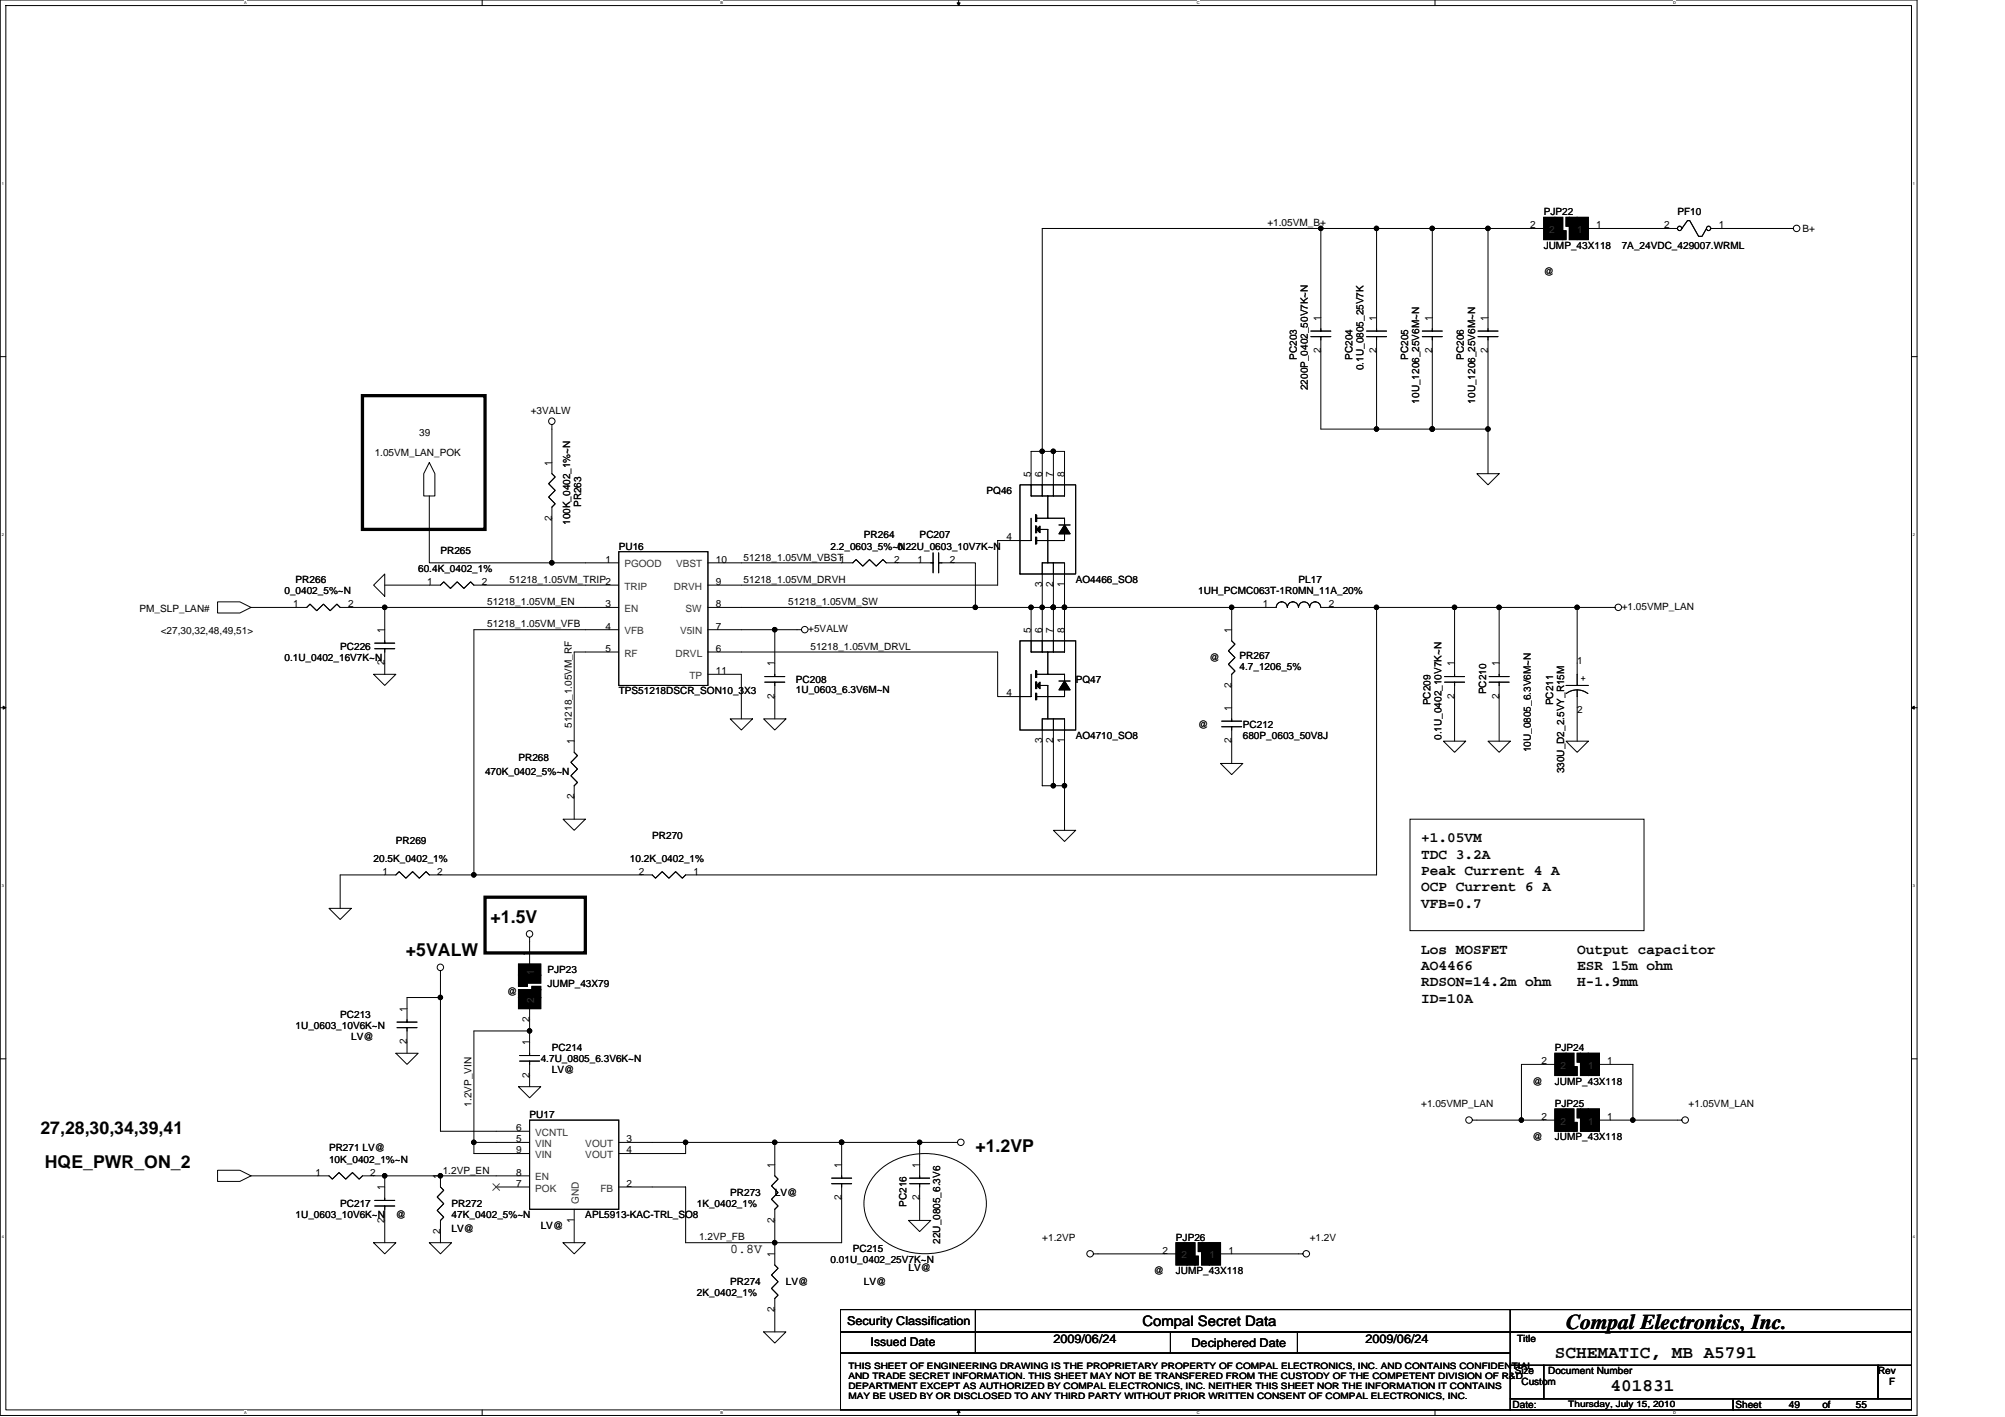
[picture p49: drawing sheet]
<svg xmlns="http://www.w3.org/2000/svg" width="297mm" height="210mm" viewBox="0 0 297 210" stroke-linecap="round" stroke-linejoin="round" font-family="sans-serif">
<defs><g id="words">
<text font-size="3.1" x="232" y="196.8">Compal Electronics, Inc.</text>
<g font-size="2.6">
<text x="72.7" y="136.7">+1.5V</text>
<text x="60.1" y="141.6">+5VALW</text>
<text x="6" y="168">27,28,30,34,39,41</text>
<text x="6.6" y="173">HQE_PWR_ON_2</text>
<text x="144.5" y="170.7">+1.2VP</text>
<text x="230.4" y="201.1">SCHEMATIC, MB A5791</text>
<text x="238.6" y="206.1">401831</text>
</g>
<g font-size="2.1">
<text x="210.5" y="124.8">+1.05VM</text>
<text x="210.5" y="127.2">TDC 3.2A</text>
<text x="210.5" y="129.6">Peak Current 4 A</text>
<text x="210.5" y="132">OCP Current 6 A</text>
<text x="210.5" y="134.4">VFB=0.7</text>
<text x="210.5" y="141.3">Los MOSFET</text>
<text x="210.5" y="143.7">AO4466</text>
<text x="233.7" y="141.3">Output capacitor</text>
<text x="233.7" y="143.7">ESR 15m ohm</text>
<text x="210.5" y="146.1">RDSON=14.2m ohm</text>
<text x="210.5" y="148.5">ID=10A</text>
<text x="233.7" y="146.1">H-1.9mm</text>
<text x="169.3" y="196.4">Compal Secret Data</text>
</g>
<text font-size="2" x="108.2" y="185.7">0.8V</text>
<g font-size="1.8">
<text x="125.5" y="196.3">Security Classification</text>
<text x="129" y="199.4">Issued Date</text>
<text x="156.1" y="198.9">2009/06/24</text>
<text x="176.5" y="199.6">Deciphered Date</text>
<text x="202.3" y="198.9">2009/06/24</text>
</g>
<g font-size="1.5">
<text x="187.8" y="33.5">+1.05VM_B+</text>
<text x="226.7" y="33.8">2</text>
<text x="228.7" y="31.9">PJP22</text>
<text x="236.5" y="33.8">1</text>
<text x="246.5" y="33.8">2</text>
<text x="248.5" y="31.9">PF10</text>
<text x="254.6" y="33.8">1</text>
<text x="267" y="34.4">B+</text>
<text x="228.7" y="36.8">JUMP_43X118</text>
<text x="228.7" y="40.8">@</text>
<text x="240.3" y="36.8">7A_24VDC_429007.WRML</text>
<text x="195.7" y="47.5" transform="rotate(-90 195.7 47.5)">1</text>
<text x="203.9" y="47.5" transform="rotate(-90 203.9 47.5)">1</text>
<text x="212.2" y="47.5" transform="rotate(-90 212.2 47.5)">1</text>
<text x="220.4" y="47.5" transform="rotate(-90 220.4 47.5)">1</text>
<text x="192.1" y="53.3" transform="rotate(-90 192.1 53.3)">PC203</text>
<text x="195.7" y="52.3" transform="rotate(-90 195.7 52.3)">2</text>
<text x="200.4" y="53.3" transform="rotate(-90 200.4 53.3)">PC204</text>
<text x="203.9" y="52.3" transform="rotate(-90 203.9 52.3)">2</text>
<text x="208.6" y="53.3" transform="rotate(-90 208.6 53.3)">PC205</text>
<text x="212.2" y="52.3" transform="rotate(-90 212.2 52.3)">2</text>
<text x="216.9" y="53.3" transform="rotate(-90 216.9 53.3)">PC206</text>
<text x="220.4" y="52.3" transform="rotate(-90 220.4 52.3)">2</text>
<text x="193.8" y="57.8" transform="rotate(-90 193.8 57.8)">2200P_0402_50V7K~N</text>
<text x="202" y="54.8" transform="rotate(-90 202 54.8)">0.1U_0805_25V7K</text>
<text x="210.3" y="59.8" transform="rotate(-90 210.3 59.8)">10U_1206_25V6M~N</text>
<text x="218.5" y="59.8" transform="rotate(-90 218.5 59.8)">10U_1206_25V6M~N</text>
<text x="62.1" y="64.6">39</text>
<text x="78.6" y="61.3">+3VALW</text>
<text x="55.5" y="67.5">1.05VM_LAN_POK</text>
<text x="81.7" y="69" transform="rotate(-90 81.7 69)">1</text>
<text x="152.7" y="70.7" transform="rotate(-90 152.7 70.7)">5</text>
<text x="154.4" y="70.7" transform="rotate(-90 154.4 70.7)">6</text>
<text x="156" y="70.7" transform="rotate(-90 156 70.7)">7</text>
<text x="157.7" y="70.7" transform="rotate(-90 157.7 70.7)">8</text>
<text x="81.7" y="77.1" transform="rotate(-90 81.7 77.1)">2</text>
<text x="84.5" y="77.8" transform="rotate(-90 84.5 77.8)">100K_0402_1%~N</text>
<text x="86.1" y="75.1" transform="rotate(-90 86.1 75.1)">PR263</text>
<text x="146.2" y="73.2">PQ46</text>
<text x="65.3" y="82.1">PR265</text>
<text x="89.7" y="83.4">1</text>
<text x="91.7" y="81.4">PU16</text>
<text x="106" y="83.4">10</text>
<text x="110.2" y="83">51218_1.05VM_VBST1</text>
<text x="123" y="81.4">2.2_0603_5%~N</text>
<text x="128" y="79.8">PR264</text>
<text x="132.5" y="83.4">2</text>
<text x="132.9" y="81.4">0.22U_0603_10V7K~N</text>
<text x="135.9" y="83.4">1</text>
<text x="136.2" y="79.8">PC207</text>
<text x="140.7" y="83.4">2</text>
<text x="149.1" y="80.1">4</text>
<text x="42.1" y="88">0_0402_5%~N</text>
<text x="43.5" y="90">1</text>
<text x="43.8" y="86.4">PR266</text>
<text x="51.6" y="90">2</text>
<text x="62" y="84.7">60.4K_0402_1%</text>
<text x="63.3" y="86.7">1</text>
<text x="71.4" y="86.7">2</text>
<text x="72.2" y="89.6">51218_1.05VM_EN</text>
<text x="75.5" y="86.3">51218_1.05VM_TRIP2</text>
<text x="89.7" y="90">3</text>
<text x="106" y="86.7">9</text>
<text x="106" y="90">8</text>
<text x="110.2" y="86.3">51218_1.05VM_DRVH</text>
<text x="116.8" y="89.6">51218_1.05VM_SW</text>
<text x="154.4" y="87" transform="rotate(-90 154.4 87)">3</text>
<text x="156" y="87" transform="rotate(-90 156 87)">2</text>
<text x="157.7" y="87" transform="rotate(-90 157.7 87)">1</text>
<text x="159.4" y="86.4">AO4466_SO8</text>
<text x="177.5" y="88">1UH_PCMC063T-1R0MN_11A_20%</text>
<text x="187.1" y="90">1</text>
<text x="192.4" y="86.4">PL17</text>
<text x="196.8" y="90">2</text>
<text x="20.7" y="90.7">PM_SLP_LAN#</text>
<text x="23.8" y="94">&lt;27,30,32,48,49,51&gt;</text>
<text x="57" y="93.8" transform="rotate(-90 57 93.8)">1</text>
<text x="72.2" y="92.9">51218_1.05VM_VFB</text>
<text x="89.7" y="93.3">4</text>
<text x="106" y="93.3">7</text>
<text x="119.7" y="93.6">+5VALW</text>
<text x="152.7" y="93.8" transform="rotate(-90 152.7 93.8)">5</text>
<text x="154.4" y="93.8" transform="rotate(-90 154.4 93.8)">6</text>
<text x="156" y="93.8" transform="rotate(-90 156 93.8)">7</text>
<text x="157.7" y="93.8" transform="rotate(-90 157.7 93.8)">8</text>
<text x="182.5" y="93.8" transform="rotate(-90 182.5 93.8)">1</text>
<text x="240.3" y="90.3">+1.05VMP_LAN</text>
<text x="42.1" y="97.9">0.1U_0402_16V7K~N</text>
<text x="50.4" y="96.3">PC226</text>
<text x="57" y="98.6" transform="rotate(-90 57 98.6)">2</text>
<text x="89.7" y="96.6">5</text>
<text x="106" y="99.9">11</text>
<text x="106" y="96.6">6</text>
<text x="114.8" y="98.7" transform="rotate(-90 114.8 98.7)">1</text>
<text x="117.9" y="101.2">PC208</text>
<text x="120.1" y="96.2">51218_1.05VM_DRVL</text>
<text x="159.4" y="101.2">PQ47</text>
<text x="179.2" y="97.9">@</text>
<text x="182.5" y="101.9" transform="rotate(-90 182.5 101.9)">2</text>
<text x="183.6" y="97.6">PR267</text>
<text x="183.6" y="99.2">4.7_1206_5%</text>
<text x="215.5" y="98.7" transform="rotate(-90 215.5 98.7)">1</text>
<text x="222.1" y="98.7" transform="rotate(-90 222.1 98.7)">1</text>
<text x="233.7" y="98.4">1</text>
<text x="234.1" y="100.9">+</text>
<text x="84.7" y="107.8" transform="rotate(-90 84.7 107.8)">51218_1.05VM_RF</text>
<text x="91.7" y="102.9">TPS51218DSCR_SON10_3X3</text>
<text x="114.8" y="103.5" transform="rotate(-90 114.8 103.5)">2</text>
<text x="117.9" y="102.7">1U_0603_6.3V6M~N</text>
<text x="149.1" y="103.2">4</text>
<text x="177.5" y="107.8">@</text>
<text x="182.5" y="105.3" transform="rotate(-90 182.5 105.3)">1</text>
<text x="184.1" y="107.8">PC212</text>
<text x="211.9" y="104.5" transform="rotate(-90 211.9 104.5)">PC209</text>
<text x="215.5" y="103.5" transform="rotate(-90 215.5 103.5)">2</text>
<text x="220.2" y="102.8" transform="rotate(-90 220.2 102.8)">PC210</text>
<text x="222.1" y="103.5" transform="rotate(-90 222.1 103.5)">2</text>
<text x="230.1" y="104.5" transform="rotate(-90 230.1 104.5)">PC211</text>
<text x="233.7" y="105.7">2</text>
<text x="76.8" y="112.8">PR268</text>
<text x="85" y="110.3" transform="rotate(-90 85 110.3)">1</text>
<text x="154.4" y="110.1" transform="rotate(-90 154.4 110.1)">3</text>
<text x="156" y="110.1" transform="rotate(-90 156 110.1)">2</text>
<text x="157.7" y="110.1" transform="rotate(-90 157.7 110.1)">1</text>
<text x="159.4" y="109.5">AO4710_SO8</text>
<text x="182.5" y="110.1" transform="rotate(-90 182.5 110.1)">2</text>
<text x="184.1" y="109.5">680P_0603_50V8J</text>
<text x="213.6" y="109.6" transform="rotate(-90 213.6 109.6)">0.1U_0402_10V7K~N</text>
<text x="226.8" y="111.4" transform="rotate(-90 226.8 111.4)">10U_0805_6.3V6M~N</text>
<text x="71.9" y="114.8">470K_0402_5%~N</text>
<text x="85" y="118.4" transform="rotate(-90 85 118.4)">2</text>
<text x="231.7" y="114.6" transform="rotate(-90 231.7 114.6)">330U_D2_2.5VY_R15M</text>
<text x="58.6" y="125">PR269</text>
<text x="96.6" y="124.3">PR270</text>
<text x="55.3" y="127.6">20.5K_0402_1%</text>
<text x="56.7" y="129.6">1</text>
<text x="64.8" y="129.6">2</text>
<text x="93.3" y="127.6">10.2K_0402_1%</text>
<text x="94.6" y="129.6">2</text>
<text x="102.7" y="129.6">1</text>
<text x="78.4" y="141.6" transform="rotate(-90 78.4 141.6)">1</text>
<text x="60.3" y="149.9" transform="rotate(-90 60.3 149.9)">1</text>
<text x="75.2" y="147.4">@</text>
<text x="81.1" y="144.1">PJP23</text>
<text x="81.1" y="146.1">JUMP_43X79</text>
<text x="43.8" y="152.4">1U_0603_10V6K~N</text>
<text x="50.4" y="150.7">PC213</text>
<text x="52" y="154.1">LV@</text>
<text x="60.3" y="154.7" transform="rotate(-90 60.3 154.7)">2</text>
<text x="78.4" y="151.4" transform="rotate(-90 78.4 151.4)">2</text>
<text x="78.4" y="154.9" transform="rotate(-90 78.4 154.9)">1</text>
<text x="81.8" y="155.7">PC214</text>
<text x="230.4" y="155.7">PJP24</text>
<text x="78.4" y="159.7" transform="rotate(-90 78.4 159.7)">2</text>
<text x="80.1" y="157.4">4.7U_0805_6.3V6K~N</text>
<text x="81.8" y="159">LV@</text>
<text x="227.1" y="160.7">@</text>
<text x="228.4" y="157.6">2</text>
<text x="230.4" y="160.7">JUMP_43X118</text>
<text x="238.1" y="157.6">1</text>
<text x="69.9" y="163.9" transform="rotate(-90 69.9 163.9)">1.2VP_VIN</text>
<text x="76.5" y="167.6">6</text>
<text x="78.5" y="165.6">PU17</text>
<text x="210.5" y="164">+1.05VMP_LAN</text>
<text x="228.4" y="165.9">2</text>
<text x="230.4" y="164">PJP25</text>
<text x="238.1" y="165.9">1</text>
<text x="250.2" y="164">+1.05VM_LAN</text>
<text x="48.7" y="170.6">PR271 LV@</text>
<text x="48.7" y="172.2">10K_0402_1%~N</text>
<text x="65.6" y="173.8">1.2VP_EN</text>
<text x="76.5" y="170.9">9</text>
<text x="76.5" y="169.2">5</text>
<text x="92.8" y="170.9">4</text>
<text x="92.8" y="169.2">3</text>
<text x="114.8" y="173" transform="rotate(-90 114.8 173)">1</text>
<text x="124.7" y="173" transform="rotate(-90 124.7 173)">1</text>
<text x="136.2" y="173" transform="rotate(-90 136.2 173)">1</text>
<text x="227.1" y="168.9">@</text>
<text x="230.4" y="168.9">JUMP_43X118</text>
<text x="46.8" y="174.2">1</text>
<text x="50.4" y="178.8">PC217</text>
<text x="54.9" y="174.2">2</text>
<text x="57" y="176.3" transform="rotate(-90 57 176.3)">1</text>
<text x="65.2" y="174.7" transform="rotate(-90 65.2 174.7)">1</text>
<text x="66.9" y="178.8">PR272</text>
<text x="76.5" y="174.2">8</text>
<text x="76.5" y="175.8">7</text>
<text x="92.8" y="175.8">2</text>
<text x="103.2" y="178.8">1K_0402_1%</text>
<text x="108.2" y="177.2">PR273</text>
<text x="114.8" y="177.2">LV@</text>
<text x="124.7" y="177.8" transform="rotate(-90 124.7 177.8)">2</text>
<text x="134.3" y="178.8" transform="rotate(-90 134.3 178.8)">PC216</text>
<text x="136.2" y="177.8" transform="rotate(-90 136.2 177.8)">2</text>
<text x="43.8" y="180.5">1U_0603_10V6K~N</text>
<text x="57" y="181.1" transform="rotate(-90 57 181.1)">2</text>
<text x="58.6" y="180.5">@</text>
<text x="65.2" y="182.8" transform="rotate(-90 65.2 182.8)">2</text>
<text x="66.9" y="180.5">47K_0402_5%~N</text>
<text x="66.9" y="182.5">LV@</text>
<text x="80.1" y="182.1">LV@</text>
<text x="85" y="181.1" transform="rotate(-90 85 181.1)">1</text>
<text x="86.7" y="180.5">APL5913-KAC-TRL_SO8</text>
<text x="103.6" y="183.7">1.2VP_FB</text>
<text x="114.8" y="181.1" transform="rotate(-90 114.8 181.1)">2</text>
<text x="126.3" y="185.4">PC215</text>
<text x="139.3" y="184.3" transform="rotate(-90 139.3 184.3)">22U_0805_6.3V6</text>
<text x="154.4" y="183.8">+1.2VP</text>
<text x="172.2" y="185.7">2</text>
<text x="174.2" y="183.8">PJP26</text>
<text x="182" y="185.7">1</text>
<text x="194" y="183.8">+1.2V</text>
<text x="108.2" y="190.4">PR274</text>
<text x="114.8" y="186.2" transform="rotate(-90 114.8 186.2)">1</text>
<text x="116.4" y="190.4">LV@</text>
<text x="123" y="187.1">0.01U_0402_25V7K~N</text>
<text x="128" y="190.4">LV@</text>
<text x="134.6" y="188.2">LV@</text>
<text x="170.9" y="188.7">@</text>
<text x="174.2" y="188.7">JUMP_43X118</text>
<text x="103.2" y="192">2K_0402_1%</text>
<text x="114.8" y="194.3" transform="rotate(-90 114.8 194.3)">2</text>
<text x="224.4" y="203.6">Size</text>
<text x="224.7" y="198.8">Title</text>
<text x="229.4" y="203.6">Document Number</text>
<text x="278.2" y="203.6">Rev</text>
<text x="224.1" y="208.5">Date:</text>
<text x="225.4" y="205.2">Custom</text>
<text x="257.1" y="208.5">Sheet</text>
<text x="265" y="208.5">49</text>
<text x="270" y="208.5">of</text>
<text x="274.9" y="208.5">55</text>
<text x="279.9" y="205.2">F</text>
</g>
<g font-size="1.5" fill="#333">
<text x="229.5" y="34.5">2</text>
<text x="233.7" y="34.5">1</text>
<text x="92.5" y="87.4">TRIP</text>
<text x="92.5" y="84.1">PGOOD</text>
<text x="99.8" y="87.4">DRVH</text>
<text x="100.2" y="84.1">VBST</text>
<text x="92.5" y="90.7">EN</text>
<text x="92.5" y="94">VFB</text>
<text x="100.7" y="94">V5IN</text>
<text x="101.6" y="90.7">SW</text>
<text x="92.5" y="97.3">RF</text>
<text x="100.1" y="97.3">DRVL</text>
<text x="102.1" y="100.6">TP</text>
<text x="79.2" y="148.6" transform="rotate(-90 79.2 148.6)">2</text>
<text x="79.2" y="144.5" transform="rotate(-90 79.2 144.5)">1</text>
<text x="231.2" y="158.3">2</text>
<text x="235.3" y="158.3">1</text>
<text x="231.2" y="166.6">2</text>
<text x="235.3" y="166.6">1</text>
<text x="79.3" y="171.6">VIN</text>
<text x="79.3" y="168.3">VCNTL</text>
<text x="79.3" y="169.9">VIN</text>
<text x="86.7" y="171.6">VOUT</text>
<text x="86.7" y="169.9">VOUT</text>
<text x="79.3" y="174.9">EN</text>
<text x="79.3" y="176.5">POK</text>
<text x="85.8" y="178.3" transform="rotate(-90 85.8 178.3)">GND</text>
<text x="88.9" y="176.5">FB</text>
<text x="175" y="186.4">2</text>
<text x="179.2" y="186.4">1</text>
</g>
<g font-size="1.3">
<text x="125.7" y="202.8">THIS SHEET OF ENGINEERING DRAWING IS THE PROPRIETARY PROPERTY OF COMPAL ELECTRONICS, INC. AND CONTAINS CONFIDENTIAL</text>
<text x="125.7" y="204.3">AND TRADE SECRET INFORMATION. THIS SHEET MAY NOT BE TRANSFERED FROM THE CUSTODY OF THE COMPETENT DIVISION OF R&amp;D</text>
<text x="125.7" y="205.8">DEPARTMENT EXCEPT AS AUTHORIZED BY COMPAL ELECTRONICS, INC. NEITHER THIS SHEET NOR THE INFORMATION IT CONTAINS</text>
<text x="125.7" y="207.3">MAY BE USED BY OR DISCLOSED TO ANY THIRD PARTY WITHOUT PRIOR WRITTEN CONSENT OF COMPAL ELECTRONICS, INC.</text>
<text x="232.3" y="208.4">Thursday, July 15, 2010</text>
</g>
<g font-size=".6">
<text x="36.1" y=".6">A</text>
<text x="106.7" y=".6">B</text>
<text x="177.3" y=".6">C</text>
<text x="247.9" y=".6">D</text>
<text x=".3" y="27.3">1</text>
<text x="283.4" y="27.3">1</text>
<text x=".3" y="79.4">2</text>
<text x="283.4" y="79.4">2</text>
<text x=".3" y="131.4">3</text>
<text x="283.4" y="131.4">3</text>
<text x=".3" y="183.4">4</text>
<text x="283.4" y="183.4">4</text>
<text x="36.1" y="209.5">A</text>
<text x="106.7" y="209.5">B</text>
<text x="177.3" y="209.5">C</text>
<text x="247.9" y="209.5">D</text>
</g>
</g></defs>
<path d="M0 0h284v209.7h-284zM.9 .8h282.3v208.1h-282.3z" fill="none" stroke="#000" stroke-width=".15"/>
<g fill="#fff">
<path d="M36.1 .1h.4v.7h-.4z"/>
<path d="M36.1 209h.4v.6h-.4z"/>
</g>
<path d="M71.4 0v.8M71.4 208.9v.8" fill="none" stroke="#000" stroke-width=".15"/>
<g fill="#fff">
<path d="M106.7 .1h.4v.7h-.4z"/>
<path d="M106.7 209h.4v.6h-.4z"/>
</g>
<path d="M142 0v.8M142 208.9v.8" fill="none" stroke="#000" stroke-width=".15"/>
<path d="M141.8 .4h.4l-.2 .4zM142 208.9l.2 .4h-.4z" fill="#000" stroke="#000" stroke-width=".15"/>
<g fill="#fff">
<path d="M177.3 .1h.4v.7h-.4z"/>
<path d="M177.3 209h.4v.6h-.4z"/>
</g>
<path d="M212.6 0v.8M212.6 208.9v.8" fill="none" stroke="#000" stroke-width=".15"/>
<g fill="#fff">
<path d="M247.9 .1h.4v.7h-.4z"/>
<path d="M247.9 209h.4v.6h-.4z"/>
<path d="M.3 26.8h.2v.7h-.2z"/>
<path d="M283.4 26.8h.3v.7h-.3z"/>
<path d="M.3 78.8h.2v.7h-.2z"/>
<path d="M283.4 78.8h.3v.7h-.3z"/>
</g>
<path d="M0 52.8h.9M283.2 52.8h.8" fill="none" stroke="#000" stroke-width=".15"/>
<g fill="#fff">
<path d="M.3 130.8h.2v.7h-.2z"/>
<path d="M283.4 130.8h.3v.7h-.3z"/>
</g>
<path d="M0 104.8h.9M283.2 104.8h.8" fill="none" stroke="#000" stroke-width=".15"/>
<path d="M.5 104.6l.4 .2-.4 .3zM283.2 104.8l.4-.2v.5z" fill="#000" stroke="#000" stroke-width=".15"/>
<g fill="#fff">
<path d="M.3 182.8h.2v.7h-.2z"/>
<path d="M283.4 182.8h.3v.7h-.3z"/>
</g>
<g fill="none" stroke="#000" stroke-width=".15">
<path d="M195.7 33.8v15.2M203.9 33.8v15.2M212.2 33.8v15.2M220.4 33.8v15.2M228.7 33.8h-74.3v39.7M235.3 33.8h13.2M249.2 33.8l.8-1.1h.3l1.3 2.3h.6l.6-1.2M253.5 33.8h12.2M194.2 49.9h3M194.2 49h3M195.7 49.9v13.7h24.7M202.5 49.9h2.9"/>
<path d="M202.5 49h2.9M203.9 49.9v13.7M210.7 49.9h3M210.7 49h3M212.2 49.9v13.7M219 49.9h2.9M219 49h2.9M220.4 49.9v20.3M63.6 73.5v9.9h18.2M63.6 68.5l.8 1.7v3.3h-1.6v-3.3zM81.8 62.9v7.3l.5 .5-1 .9 1 1-1 1 1 1-.5 .5v8.3M151.1 71.8h8.3v13.2h-8.3z"/>
<path d="M152.8 76.8v3.3h-5v6.6h-42.9M153.4 79.6h.2v1h-.2zM153.4 77.9h.2v1h-.2zM153.4 76.3h.2v1h-.2zM153.6 76.8h4.1v1M154.1 78.4h1.1v5M155.2 73.5v3.3M156.1 66.9h1.6v6.6h-4.9v-6.6h3.3v6.6M156.9 77.8h1.6M157.7 79.1v1h-4.1M218.8 70.2h3.3l-1.7 1.6zM32.2 89.2h3.3l1.7 .8-1.7 .8h-3.3z"/>
<path d="M37.2 90h8.2l.5-.5 1 1 1-1 1 1 1-1 .5 .5h6.6v5.3M55.3 86.7l1.7-1.7v3.3zM55.3 99.9h3.3l-1.6 1.6zM55.5 96.1h3M55.5 95.3h3M57 96.1v3.8M57 90h34.7M91.7 81.7h13.2v19.8h-13.2zM91.7 86.7h-21.5l-.5-.5-1 1-1-1-1 1-1-1-.4 .5h-8.3M91.7 96.6h-6.6v14.8l.5 .5-1 1 1 1-1 1 1 1-.5 .5v4.9M91.7 83.4h-9.9M104.9 93.3h9.9v6.9"/>
<path d="M104.9 96.6h42.9v6.6h5v-3.3M104.9 83.4h21.4l.5-.5 1 1 1-1 1 1 1-1 .5 .5h6.9M104.9 90h39.6M104.9 99.9h4.9v6.6M114.8 93.3h3.9M138.2 81.9v3M139.1 83.4h5.4v6.6M139.1 81.9v3M151.1 94.9h8.3v13.2h-8.3zM153.6 99.9h4.1v1M155.2 96.6v3.3M156.1 83.4h1.6v13.2h-4.9v-6.6h-8.3"/>
<path d="M156.1 83.4v13.2M156.1 83.4h-1.7v13.2M182.5 90v4.9l.5 .5-1 1 1 1-1 1 1 1-.5 .5v6.9M190.7 90a.81 .81 0 0 0-.8-.8 .81 .81 0 0 0-.8 .8h-36.3M190.7 90a.81 .81 0 0 1 .8-.8 .81 .81 0 0 1 .9 .8 .83 .83 0 0 1 .8-.8 .83 .83 0 0 1 .8 .8M194 90a.81 .81 0 0 1 .8-.8 .81 .81 0 0 1 .9 .8h43.6M203.9 90v39.6h-102.3l-.5 .5-1-1-1 1-1-1-1 1-.5-.5h-26.4v-36.3h21.5M215.5 90v10.2M222.1 90v10.2M233.7 90v11.5M108.2 106.5h3.3l-1.7 1.6zM113.1 106.5h3.3l-1.6 1.6z"/>
<path d="M113.3 101h3M113.3 100.2h3M114.8 101v5.5M153.4 103.7v-1h.2v1M153.4 102v-1h.2v1M153.4 100.4v-1h.2v1M154.1 101.5h1.1v5M156.1 106.5v9.9M156.9 100.9h1.6M157.7 116.4h-3.3v-9.9h3.3v16.5M157.7 102.2v1h-4.1M180.8 113.1h3.3l-1.6 1.6z"/>
<path d="M181 107.7h3M181 106.8h3M182.5 107.7v5.4M213.8 109.8h3.3l-1.6 1.6zM214 101h3M214 100.2h3M215.5 101v8.8M220.4 109.8h3.3l-1.6 1.6zM220.6 101h3M220.6 100.2h3M222.1 101v8.8M232 101.5h3.3"/>
<path d="M232 109.8h3.3l-1.6 1.6zM232 102.7a2.63 2.63 0 0 1 3.2 0M233.7 102.2v7.6M48.7 134.6h3.3l-1.6 1.6zM70.2 129.6h-6.6l-.5-.5-1 1-1-1-1 1-1-1-.5 .5h-8.2v5M78.5 138.9v3.9M83.4 121.3h3.3l-1.6 1.7zM156.1 123h3.3l-1.7 1.7zM208.9 121.3h34.7v16.6h-34.7zM0 156.8h.9M58.6 156h3.4l-1.7 1.7zM58.8 152.2h3"/>
<path d="M58.8 151.4h3M60.3 152.2v3.8M65.3 147.8h-5v3.6M65.3 143.8v23.8h13.2M77 157.2h2.9M77 156.4h2.9M78.5 149.4v7M78.5 157.2v3.8M78.5 152.7h-8.3v18.2h8.3M230.4 157.7h-5v8.2M234.1 156h1.2v3.3h-1.2zM237 157.7h4.9v8.2"/>
<path d="M283.2 156.8h.8M32.2 173.4h3.3l1.7 .8-1.7 .8h-3.3zM37.2 174.2h11.5l.5 .5 1-1 1 1 1-1 1 1 .5-.5h24.8M55.5 178.6h3M55.5 177.8h3M57 174.2v3.6M57 178.6v5.5M65.3 174.2v1.6l.4 .5-.9 1 .9 1-.9 1 .9 1-.4 .5v3.3M70.2 169.2h8.3M73.5 175.8h5M76.8 161h3.3l-1.6 1.6zM78.5 165.9h13.2v13.2h-13.2z"/>
<path d="M85.1 179.1v5M91.7 169.2h50.2M101.6 169.2v1.7h-9.9M114.8 169.2v5l.5 .5-1 1 1 1-1 1 1 .9-.5 .5v8.3l.5 .5-1 1 1 1-1 1 1 1-.5 .4v5M123.2 175.3h3M123.2 174.5h3M124.7 175.3v8.8h-23.1v-8.3h-9.9M124.7 169.2v5.3M129.9 173.8a10.4 10.4 0 0 1 14.3 0 6.5 6.5 0 0 1-.7 9.7 10.5 10.5 0 0 1-13.6-.7 6.4 6.4 0 0 1 0-9zM134.8 175.3h2.9M134.8 174.5h2.9M136.2 169.2v5.3"/>
<path d="M136.2 175.3v5.5M218.1 165.9h12.3M237 165.9h12.2M55.3 184.1h3.3l-1.6 1.6zM63.6 184.1h3.3l-1.6 1.6zM83.4 184.1h3.3l-1.6 1.6zM113.1 197.3h3.3l-1.6 1.6zM124.5 194h99.2v3.3h-99.2zM124.5 197.3h99.2v3.1h-99.2zM134.6 180.8h3.3l-1.7 1.6zM144.5 194v6.4M162 185.7h12.2"/>
<path d="M173.4 197.3v3.1M180.8 185.7h12.2M192.2 197.3v3.1M223.7 194h59.5v3.3h-59.5zM223.7 197.3h59.5v4.9h-59.5zM124.5 200.4h99.2v8.5h-99.2zM223.7 202.2h5v5h-5zM223.7 207.2h33.1v1.7h-33.1zM228.7 202.2h49.5v5h-49.5zM256.8 207.2h26.4v1.7h-26.4zM278.2 202.2h5v5h-5z"/>
<circle cx="248.8" cy="33.8" r=".32"/>
<circle cx="253.1" cy="33.8" r=".33"/>
<circle cx="266.2" cy="33.8" r=".48"/>
<circle cx="81.7" cy="62.4" r=".48"/>
<circle cx="119.2" cy="93.3" r=".48"/>
<circle cx="239.8" cy="90" r=".48"/>
<circle cx="78.4" cy="138.3" r=".48"/>
<circle cx="65.2" cy="143.3" r=".48"/>
<circle cx="142.3" cy="169.2" r=".48"/>
<circle cx="217.6" cy="165.9" r=".48"/>
<circle cx="249.7" cy="165.9" r=".48"/>
<circle cx="161.5" cy="185.7" r=".48"/>
<circle cx="193.5" cy="185.7" r=".48"/>
</g>
<g fill="#000" stroke="#000" stroke-width=".15">
<path d="M153.6 78.4l.5-.5v1zM157.7 77.8l.8 1.3h-1.6zM153.6 101.5l.5-.5v1zM157.7 100.9l.8 1.3h-1.6z"/>
<path d="M228.7 32.2h1.7v3.3h-1.7z" fill-rule="evenodd"/>
<path d="M228.7 32.2h1.7v3.3h-1.7z" fill-rule="evenodd"/>
<path d="M230.4 32.2h1.1v3.3h-1.1z" fill-rule="evenodd"/>
<path d="M230.4 32.2h1.1v3.3h-1.1z" fill-rule="evenodd"/>
<path d="M231.5 34.2h.5v1.3h-.5z" fill-rule="evenodd"/>
<path d="M231.5 34.2h.5v1.3h-.5z" fill-rule="evenodd"/>
<path d="M232 32.2h.5v1.3h-.5z" fill-rule="evenodd"/>
<path d="M232 32.2h.5v1.3h-.5z" fill-rule="evenodd"/>
<path d="M232.5 32.2h1.2v3.3h-1.2z" fill-rule="evenodd"/>
<path d="M232.5 32.2h1.2v3.3h-1.2z" fill-rule="evenodd"/>
<path d="M233.7 32.2h1.6v3.3h-1.6z" fill-rule="evenodd"/>
<path d="M233.7 32.2h1.6v3.3h-1.6z" fill-rule="evenodd"/>
<path d="M76.8 145.6h1.3v.5h-1.3z" fill-rule="evenodd"/>
<path d="M76.8 145.6h1.3v.5h-1.3z" fill-rule="evenodd"/>
<path d="M76.8 142.8h3.3v1.7h-3.3z" fill-rule="evenodd"/>
<path d="M76.8 144.5h3.3v1.1h-3.3z" fill-rule="evenodd"/>
<path d="M78.8 146.1h1.3v.5h-1.3z" fill-rule="evenodd"/>
<path d="M76.8 146.6h3.3v1.2h-3.3z" fill-rule="evenodd"/>
<path d="M76.8 147.8h3.3v1.6h-3.3z" fill-rule="evenodd"/>
<path d="M76.8 142.8h3.3v1.7h-3.3z" fill-rule="evenodd"/>
<path d="M76.8 144.5h3.3v1.1h-3.3z" fill-rule="evenodd"/>
<path d="M78.8 146.1h1.3v.5h-1.3z" fill-rule="evenodd"/>
<path d="M76.8 146.6h3.3v1.2h-3.3z" fill-rule="evenodd"/>
<path d="M76.8 147.8h3.3v1.6h-3.3z" fill-rule="evenodd"/>
<path d="M230.4 156h1.6v3.3h-1.6z" fill-rule="evenodd"/>
<path d="M230.4 156h1.6v3.3h-1.6z" fill-rule="evenodd"/>
<path d="M232 156h1.2v3.3h-1.2z" fill-rule="evenodd"/>
<path d="M232 156h1.2v3.3h-1.2z" fill-rule="evenodd"/>
<path d="M233.2 158h.5v1.3h-.5z" fill-rule="evenodd"/>
<path d="M233.2 158h.5v1.3h-.5z" fill-rule="evenodd"/>
<path d="M233.7 156h.4v1.3h-.4z" fill-rule="evenodd"/>
<path d="M233.7 156h.4v1.3h-.4z" fill-rule="evenodd"/>
<path d="M234.1 156h1.2v3.3h-1.2z" fill-rule="evenodd"/>
<path d="M235.3 156h1.7v3.3h-1.7z" fill-rule="evenodd"/>
<path d="M235.3 156h1.7v3.3h-1.7z" fill-rule="evenodd"/>
<path d="M230.4 164.3h1.6v3.3h-1.6z" fill-rule="evenodd"/>
<path d="M230.4 164.3h1.6v3.3h-1.6z" fill-rule="evenodd"/>
<path d="M232 164.3h1.2v3.3h-1.2z" fill-rule="evenodd"/>
<path d="M232 164.3h1.2v3.3h-1.2z" fill-rule="evenodd"/>
<path d="M233.2 166.3h.5v1.3h-.5z" fill-rule="evenodd"/>
<path d="M233.2 166.3h.5v1.3h-.5z" fill-rule="evenodd"/>
<path d="M233.7 164.3h.4v1.3h-.4z" fill-rule="evenodd"/>
<path d="M233.7 164.3h.4v1.3h-.4z" fill-rule="evenodd"/>
<path d="M234.1 164.3h1.2v3.3h-1.2z" fill-rule="evenodd"/>
<path d="M234.1 164.3h1.2v3.3h-1.2z" fill-rule="evenodd"/>
<path d="M235.3 164.3h1.7v3.3h-1.7z" fill-rule="evenodd"/>
<path d="M235.3 164.3h1.7v3.3h-1.7z" fill-rule="evenodd"/>
<path d="M174.2 184.1h1.7v3.3h-1.7z" fill-rule="evenodd"/>
<path d="M174.2 184.1h1.7v3.3h-1.7z" fill-rule="evenodd"/>
<path d="M175.9 184.1h1.1v3.3h-1.1z" fill-rule="evenodd"/>
<path d="M175.9 184.1h1.1v3.3h-1.1z" fill-rule="evenodd"/>
<path d="M177 186.1h.5v1.3h-.5z" fill-rule="evenodd"/>
<path d="M177 186.1h.5v1.3h-.5z" fill-rule="evenodd"/>
<path d="M177.5 184.1h.5v1.3h-.5z" fill-rule="evenodd"/>
<path d="M177.5 184.1h.5v1.3h-.5z" fill-rule="evenodd"/>
<path d="M178 184.1h1.2v3.3h-1.2z" fill-rule="evenodd"/>
<path d="M178 184.1h1.2v3.3h-1.2z" fill-rule="evenodd"/>
<path d="M179.2 184.1h1.6v3.3h-1.6z" fill-rule="evenodd"/>
<path d="M179.2 184.1h1.6v3.3h-1.6z" fill-rule="evenodd"/>
<circle cx="195.7" cy="33.8" r=".33"/>
<circle cx="203.9" cy="33.8" r=".33"/>
<circle cx="212.2" cy="33.8" r=".33"/>
<circle cx="220.4" cy="33.8" r=".33"/>
<circle cx="154.4" cy="66.9" r=".33"/>
<circle cx="156" cy="66.9" r=".33"/>
<circle cx="203.9" cy="63.6" r=".33"/>
<circle cx="212.2" cy="63.6" r=".33"/>
<circle cx="220.4" cy="63.6" r=".33"/>
<circle cx="57" cy="90" r=".33"/>
<circle cx="81.7" cy="83.4" r=".33"/>
<circle cx="114.8" cy="93.3" r=".33"/>
<circle cx="144.5" cy="90" r=".33"/>
<circle cx="152.7" cy="90" r=".33"/>
<circle cx="154.4" cy="90" r=".33"/>
<circle cx="156" cy="90" r=".33"/>
<circle cx="157.7" cy="90" r=".33"/>
<circle cx="182.5" cy="90" r=".33"/>
<circle cx="203.9" cy="90" r=".33"/>
<circle cx="215.5" cy="90" r=".33"/>
<circle cx="222.1" cy="90" r=".33"/>
<circle cx="233.6" cy="90" r=".33"/>
<circle cx="156" cy="116.4" r=".33"/>
<circle cx="157.7" cy="116.4" r=".33"/>
<circle cx="70.2" cy="129.6" r=".33"/>
<circle cx="65.2" cy="147.8" r=".33"/>
<circle cx="78.4" cy="152.7" r=".33"/>
<circle cx="57" cy="174.2" r=".33"/>
<circle cx="65.2" cy="174.2" r=".33"/>
<circle cx="70.2" cy="169.2" r=".33"/>
<circle cx="101.6" cy="169.2" r=".33"/>
<circle cx="114.8" cy="169.2" r=".33"/>
<circle cx="124.7" cy="169.2" r=".33"/>
<circle cx="136.2" cy="169.2" r=".33"/>
<circle cx="225.4" cy="165.9" r=".33"/>
<circle cx="241.9" cy="165.9" r=".33"/>
<circle cx="114.8" cy="184.1" r=".33"/>
</g>
<path d="M53.7 58.6h18.2v19.8h-18.2zM71.9 132.9h14.8v8.3h-14.8z" fill="none" stroke="#000" stroke-width=".49"/>
<path d="M73 175.3l1 1M74 175.3l-1 1" fill="none" stroke="#4c4c4c" stroke-width=".15"/>
<path d="M234.1 156h1.2v3.3h-1.2z" fill="#000"/>
<use href="#words"/>
</svg>
